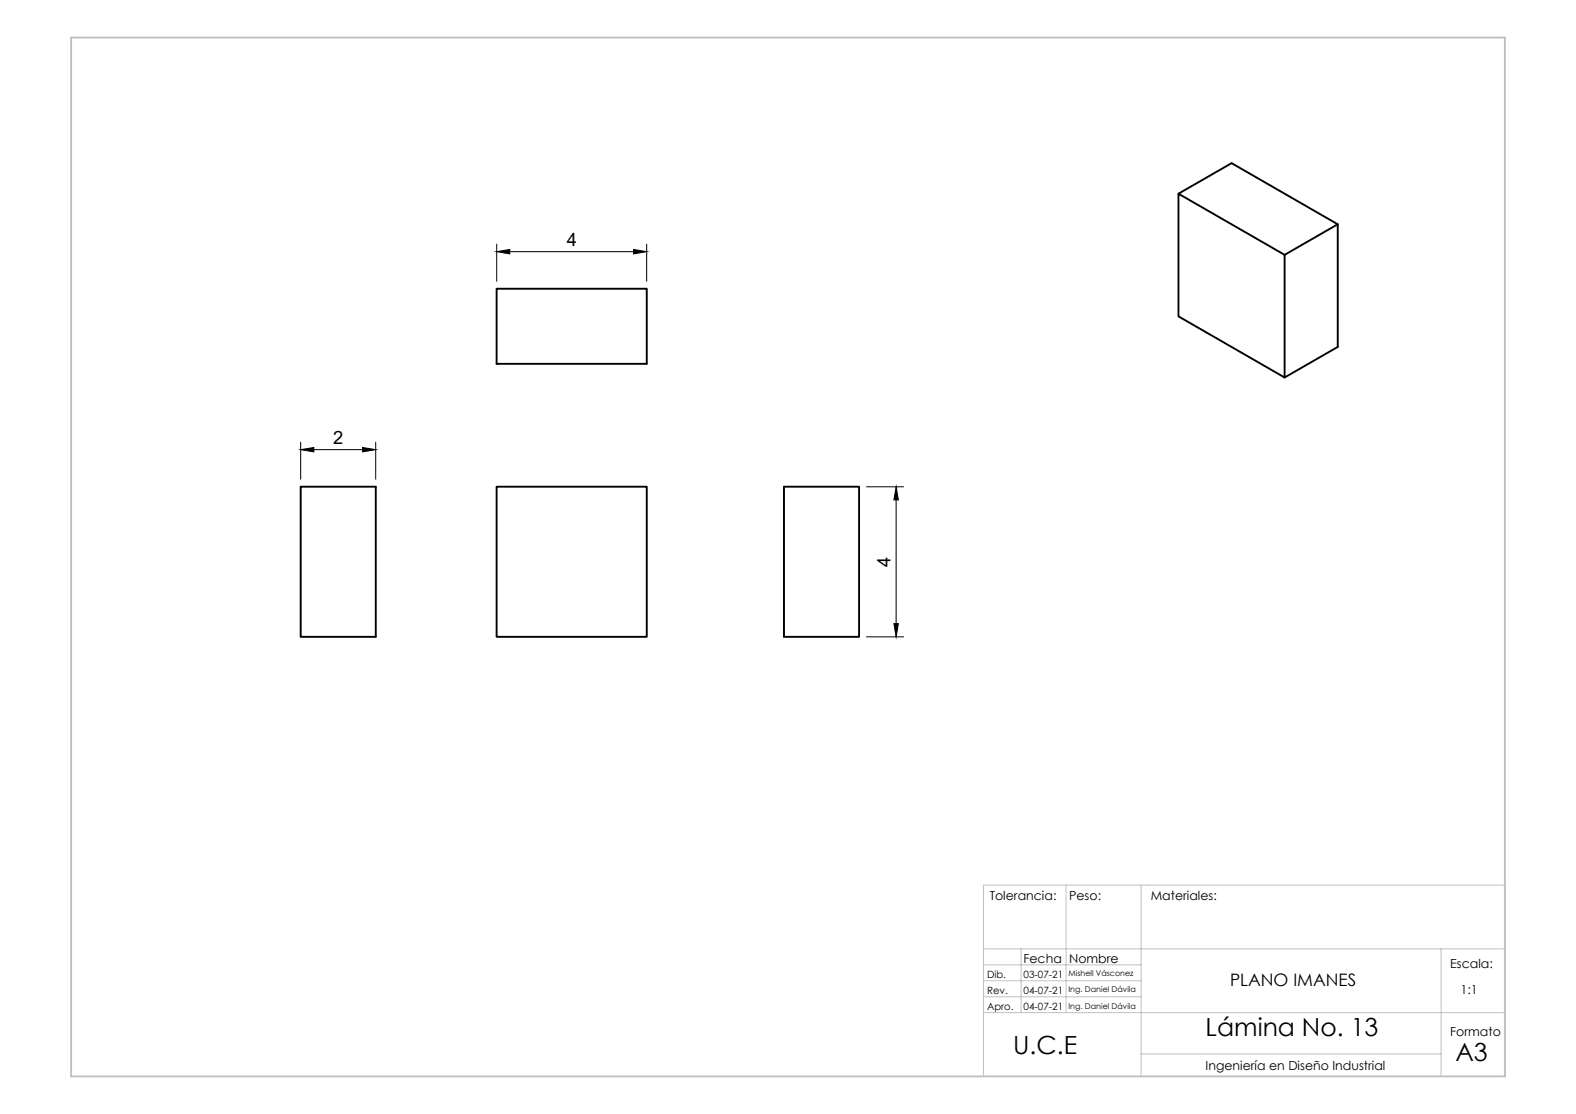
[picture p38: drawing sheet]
<svg xmlns="http://www.w3.org/2000/svg" width="420mm" height="297mm" viewBox="0 0 420 297" stroke-linecap="round" stroke-linejoin="round" font-family="sans-serif">
<defs><g id="words">
<g font-size="6.7">
<text x="270.1" y="281">U.C.E</text>
<text x="321.4" y="276.2">Lámina No. 13</text>
<text x="388" y="282.8">A3</text>
</g>
<g font-size="4.9">
<text x="151.1" y="65.6">4</text>
<text x="88.9" y="118.4">2</text>
<text x="237.4" y="151.1" transform="rotate(-90 237.4 151.1)">4</text>
</g>
<text font-size="4.6" x="327.9" y="262.9">PLANO IMANES</text>
<g font-size="3.3">
<text x="263.9" y="240">Tolerancia:</text>
<text x="285" y="240">Peso:</text>
<text x="306.8" y="240">Materiales:</text>
<text x="272.9" y="256.9">Fecha</text>
<text x="285" y="256.9">Nombre</text>
<text x="386.6" y="258.1">Escala:</text>
<text x="389.4" y="265.1">1:1</text>
<text x="386.6" y="276.2">Formato</text>
<text x="321.4" y="285.3">Ingeniería en Diseño Industrial</text>
</g>
<g font-size="2.7">
<text x="263.1" y="260.8">Dib.</text>
<text x="272.9" y="260.8">03-07-21</text>
<text x="263.1" y="265.1">Rev.</text>
<text x="263.1" y="269.3">Apro.</text>
<text x="272.9" y="265">04-07-21</text>
<text x="272.9" y="269.3">04-07-21</text>
</g>
<g font-size="2.1">
<text x="284.9" y="260.3">Mishell Vásconez</text>
<text x="284.9" y="264.6">Ing. Daniel Dávila</text>
<text x="284.9" y="268.9">Ing. Daniel Dávila</text>
</g>
</g></defs>
<!-- layer: Capa 1 -->
<path d="M262.2 236h139v51h-139zM284.2 236v34M304.2 236v51M262.2 253h139M262.2 257.3h42M272.2 253v17M384.2 253v34M262.2 270h139M262.2 261.5h42M262.2 265.8h42M304.2 281h80" fill="none" stroke="#c0c0c0" stroke-width=".27"/>
<path d="M19 10h382.2v277h-382.2z" fill="none" stroke="#c0c0c0" stroke-width=".5"/>
<path d="M314.2 51.7l14.1-8.2 28.3 16.3v32.7l-14.1 8.2M314.2 51.7l28.3 16.3v32.7l-28.3-16.3zM356.6 59.8l-14.1 8.2M132.4 77h40v20h-40zM80.2 129.8h20v40h-20zM132.4 129.8h40v40h-40zM209 129.8h20v40h-20z" fill="none" stroke="#000" stroke-width=".51"/>
<g fill="none" stroke="#000" stroke-width=".27">
<path d="M132.4 65.1v9.9M132.4 67.1l3.5-.6v1.2zM135.9 67.1h33M168.9 66.5l3.5 .6-3.5 .6zM172.4 65.1v9.9M80.2 119.9l3.5-.6v1.2zM80.2 117.9v9.9M83.7 119.9h13M96.7 119.3l3.5 .6-3.5 .6zM100.2 117.9v9.9M231 129.8h9.9M238.9 133.3v33"/>
<path d="M238.9 129.8l.6 3.5h-1.2zM231 169.8h9.9M238.3 166.3h1.2l-.6 3.5z"/>
</g>
<path d="M132.4 67.1l3.5-.6v1.2zM168.9 66.5l3.5 .6-3.5 .6zM80.2 119.9l3.5-.6v1.2zM96.7 119.3l3.5 .6-3.5 .6zM238.9 129.8l.6 3.5h-1.2zM238.3 166.3h1.2l-.6 3.5z" fill="#000"/>
<use href="#words"/>
</svg>
